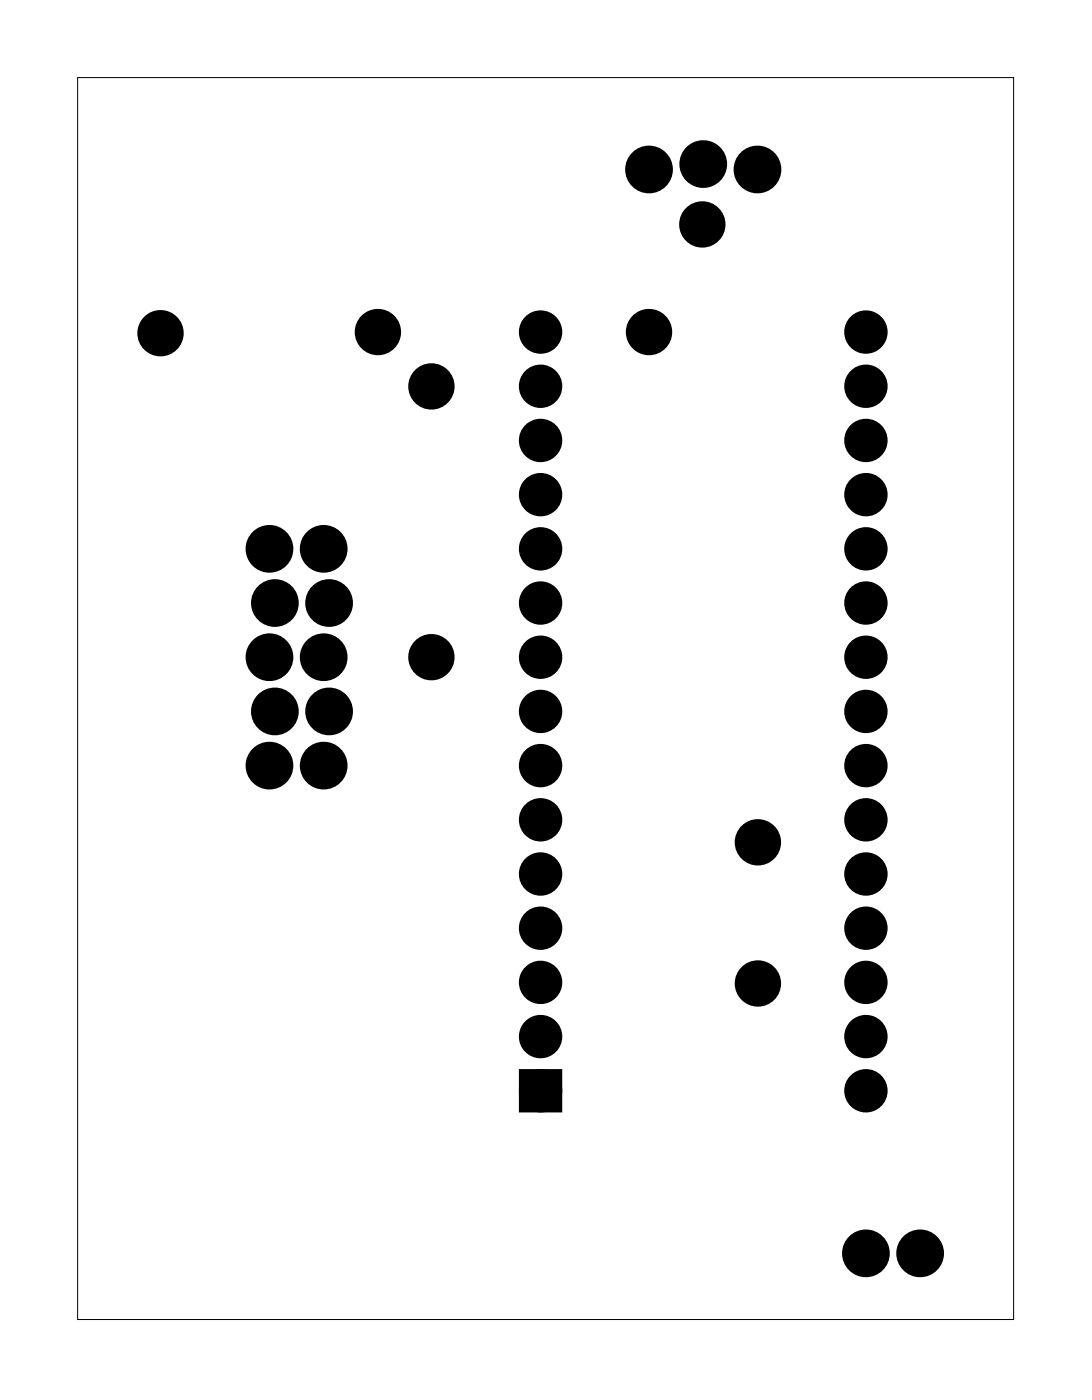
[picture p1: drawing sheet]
<svg xmlns="http://www.w3.org/2000/svg" width="51mm" height="66mm" viewBox="0 0 51 66" stroke-linecap="round" stroke-linejoin="round" font-family="sans-serif">
<path d="M3.6 3.6h43.9v58.2h-43.9z" fill="none" stroke="#000" stroke-width=".05"/>
<g fill="#000">
<circle cx="7.5" cy="15.6" r=".7"/>
<circle cx="17.7" cy="15.6" r=".7"/>
<circle cx="20.2" cy="18.1" r=".7"/>
<circle cx="25.3" cy="18.1" r=".67"/>
<circle cx="25.3" cy="15.6" r=".67"/>
<circle cx="30.4" cy="15.6" r=".7"/>
<circle cx="30.4" cy="7.9" r=".74"/>
<circle cx="32.9" cy="10.5" r=".7"/>
<circle cx="32.9" cy="7.7" r=".74"/>
<circle cx="35.5" cy="7.9" r=".74"/>
<circle cx="40.6" cy="18.1" r=".67"/>
<circle cx="40.6" cy="15.6" r=".67"/>
<circle cx="12.6" cy="30.8" r=".74"/>
<circle cx="12.6" cy="25.7" r=".74"/>
<circle cx="12.6" cy="35.9" r=".74"/>
<circle cx="12.9" cy="33.3" r=".74"/>
<circle cx="12.9" cy="28.3" r=".74"/>
<circle cx="15.2" cy="30.8" r=".74"/>
<circle cx="15.2" cy="25.7" r=".74"/>
<circle cx="15.2" cy="35.9" r=".74"/>
<circle cx="15.4" cy="33.3" r=".74"/>
<circle cx="15.4" cy="28.3" r=".74"/>
<circle cx="20.2" cy="30.8" r=".7"/>
<circle cx="25.3" cy="35.9" r=".67"/>
<circle cx="25.3" cy="33.3" r=".67"/>
<circle cx="25.3" cy="38.4" r=".67"/>
<circle cx="25.3" cy="25.7" r=".67"/>
<circle cx="25.3" cy="20.6" r=".67"/>
<circle cx="25.3" cy="23.2" r=".67"/>
<circle cx="25.3" cy="30.8" r=".67"/>
<circle cx="25.3" cy="28.3" r=".67"/>
<circle cx="35.5" cy="39.5" r=".7"/>
<circle cx="40.6" cy="33.3" r=".67"/>
<circle cx="40.6" cy="35.9" r=".67"/>
<circle cx="40.6" cy="38.4" r=".67"/>
<circle cx="40.6" cy="25.7" r=".67"/>
<circle cx="40.6" cy="20.6" r=".67"/>
<circle cx="40.6" cy="23.2" r=".67"/>
<circle cx="40.6" cy="30.8" r=".67"/>
<circle cx="40.6" cy="28.3" r=".67"/>
<circle cx="25.3" cy="46" r=".67"/>
<circle cx="25.3" cy="43.5" r=".67"/>
<circle cx="25.3" cy="41" r=".67"/>
<circle cx="25.3" cy="51.1" r=".67"/>
<circle cx="25.3" cy="48.6" r=".67"/>
<circle cx="35.5" cy="46.1" r=".7"/>
<circle cx="40.6" cy="46" r=".67"/>
<circle cx="40.6" cy="43.5" r=".67"/>
<circle cx="40.6" cy="41" r=".67"/>
<circle cx="40.6" cy="51.1" r=".67"/>
<circle cx="40.6" cy="48.6" r=".67"/>
<circle cx="40.6" cy="58.7" r=".74"/>
<circle cx="43.1" cy="58.7" r=".74"/>
</g>
<g fill="none" stroke="#000" stroke-width=".69" stroke-linecap="butt">
<path d="M24.6 50.5h1.4v1.3h-1.4z"/>
<circle cx="25.3" cy="15.6" r=".67"/>
<circle cx="25.3" cy="18.1" r=".67"/>
<circle cx="40.6" cy="18.1" r=".67"/>
<circle cx="40.6" cy="15.6" r=".67"/>
<circle cx="25.3" cy="28.3" r=".67"/>
<circle cx="25.3" cy="30.8" r=".67"/>
<circle cx="25.3" cy="23.2" r=".67"/>
<circle cx="25.3" cy="20.6" r=".67"/>
<circle cx="25.3" cy="25.7" r=".67"/>
<circle cx="25.3" cy="33.3" r=".67"/>
<circle cx="25.3" cy="38.4" r=".67"/>
<circle cx="25.3" cy="35.9" r=".67"/>
<circle cx="40.6" cy="23.2" r=".67"/>
<circle cx="40.6" cy="30.8" r=".67"/>
<circle cx="40.6" cy="25.7" r=".67"/>
<circle cx="40.6" cy="20.6" r=".67"/>
<circle cx="40.6" cy="28.3" r=".67"/>
<circle cx="40.6" cy="33.3" r=".67"/>
<circle cx="40.6" cy="35.9" r=".67"/>
<circle cx="40.6" cy="38.4" r=".67"/>
<circle cx="25.3" cy="51.1" r=".67"/>
<circle cx="25.3" cy="41" r=".67"/>
<circle cx="25.3" cy="43.5" r=".67"/>
<circle cx="25.3" cy="48.6" r=".67"/>
<circle cx="25.3" cy="46" r=".67"/>
<circle cx="40.6" cy="51.1" r=".67"/>
<circle cx="40.6" cy="43.5" r=".67"/>
<circle cx="40.6" cy="41" r=".67"/>
<circle cx="40.6" cy="48.6" r=".67"/>
<circle cx="40.6" cy="46" r=".67"/>
</g>
<path d="M24.6 50.5h1.4v1.3h-1.4z" fill="#000"/>
<g fill="none" stroke="#000" stroke-width=".76" stroke-linecap="butt">
<circle cx="7.5" cy="15.6" r=".7"/>
<circle cx="17.7" cy="15.6" r=".7"/>
<circle cx="20.2" cy="18.1" r=".7"/>
<circle cx="30.4" cy="15.6" r=".7"/>
<circle cx="30.4" cy="7.9" r=".74"/>
<circle cx="32.9" cy="10.5" r=".7"/>
<circle cx="32.9" cy="7.7" r=".74"/>
<circle cx="35.5" cy="7.9" r=".74"/>
<circle cx="12.6" cy="35.9" r=".74"/>
<circle cx="12.6" cy="30.8" r=".74"/>
<circle cx="12.6" cy="25.7" r=".74"/>
<circle cx="12.9" cy="33.3" r=".74"/>
<circle cx="12.9" cy="28.3" r=".74"/>
<circle cx="15.2" cy="35.9" r=".74"/>
<circle cx="15.2" cy="30.8" r=".74"/>
<circle cx="15.2" cy="25.7" r=".74"/>
<circle cx="15.4" cy="33.3" r=".74"/>
<circle cx="15.4" cy="28.3" r=".74"/>
<circle cx="20.2" cy="30.8" r=".7"/>
<circle cx="35.5" cy="39.5" r=".7"/>
<circle cx="35.5" cy="46.1" r=".7"/>
<circle cx="40.6" cy="58.7" r=".74"/>
<circle cx="43.1" cy="58.7" r=".74"/>
</g>
</svg>
